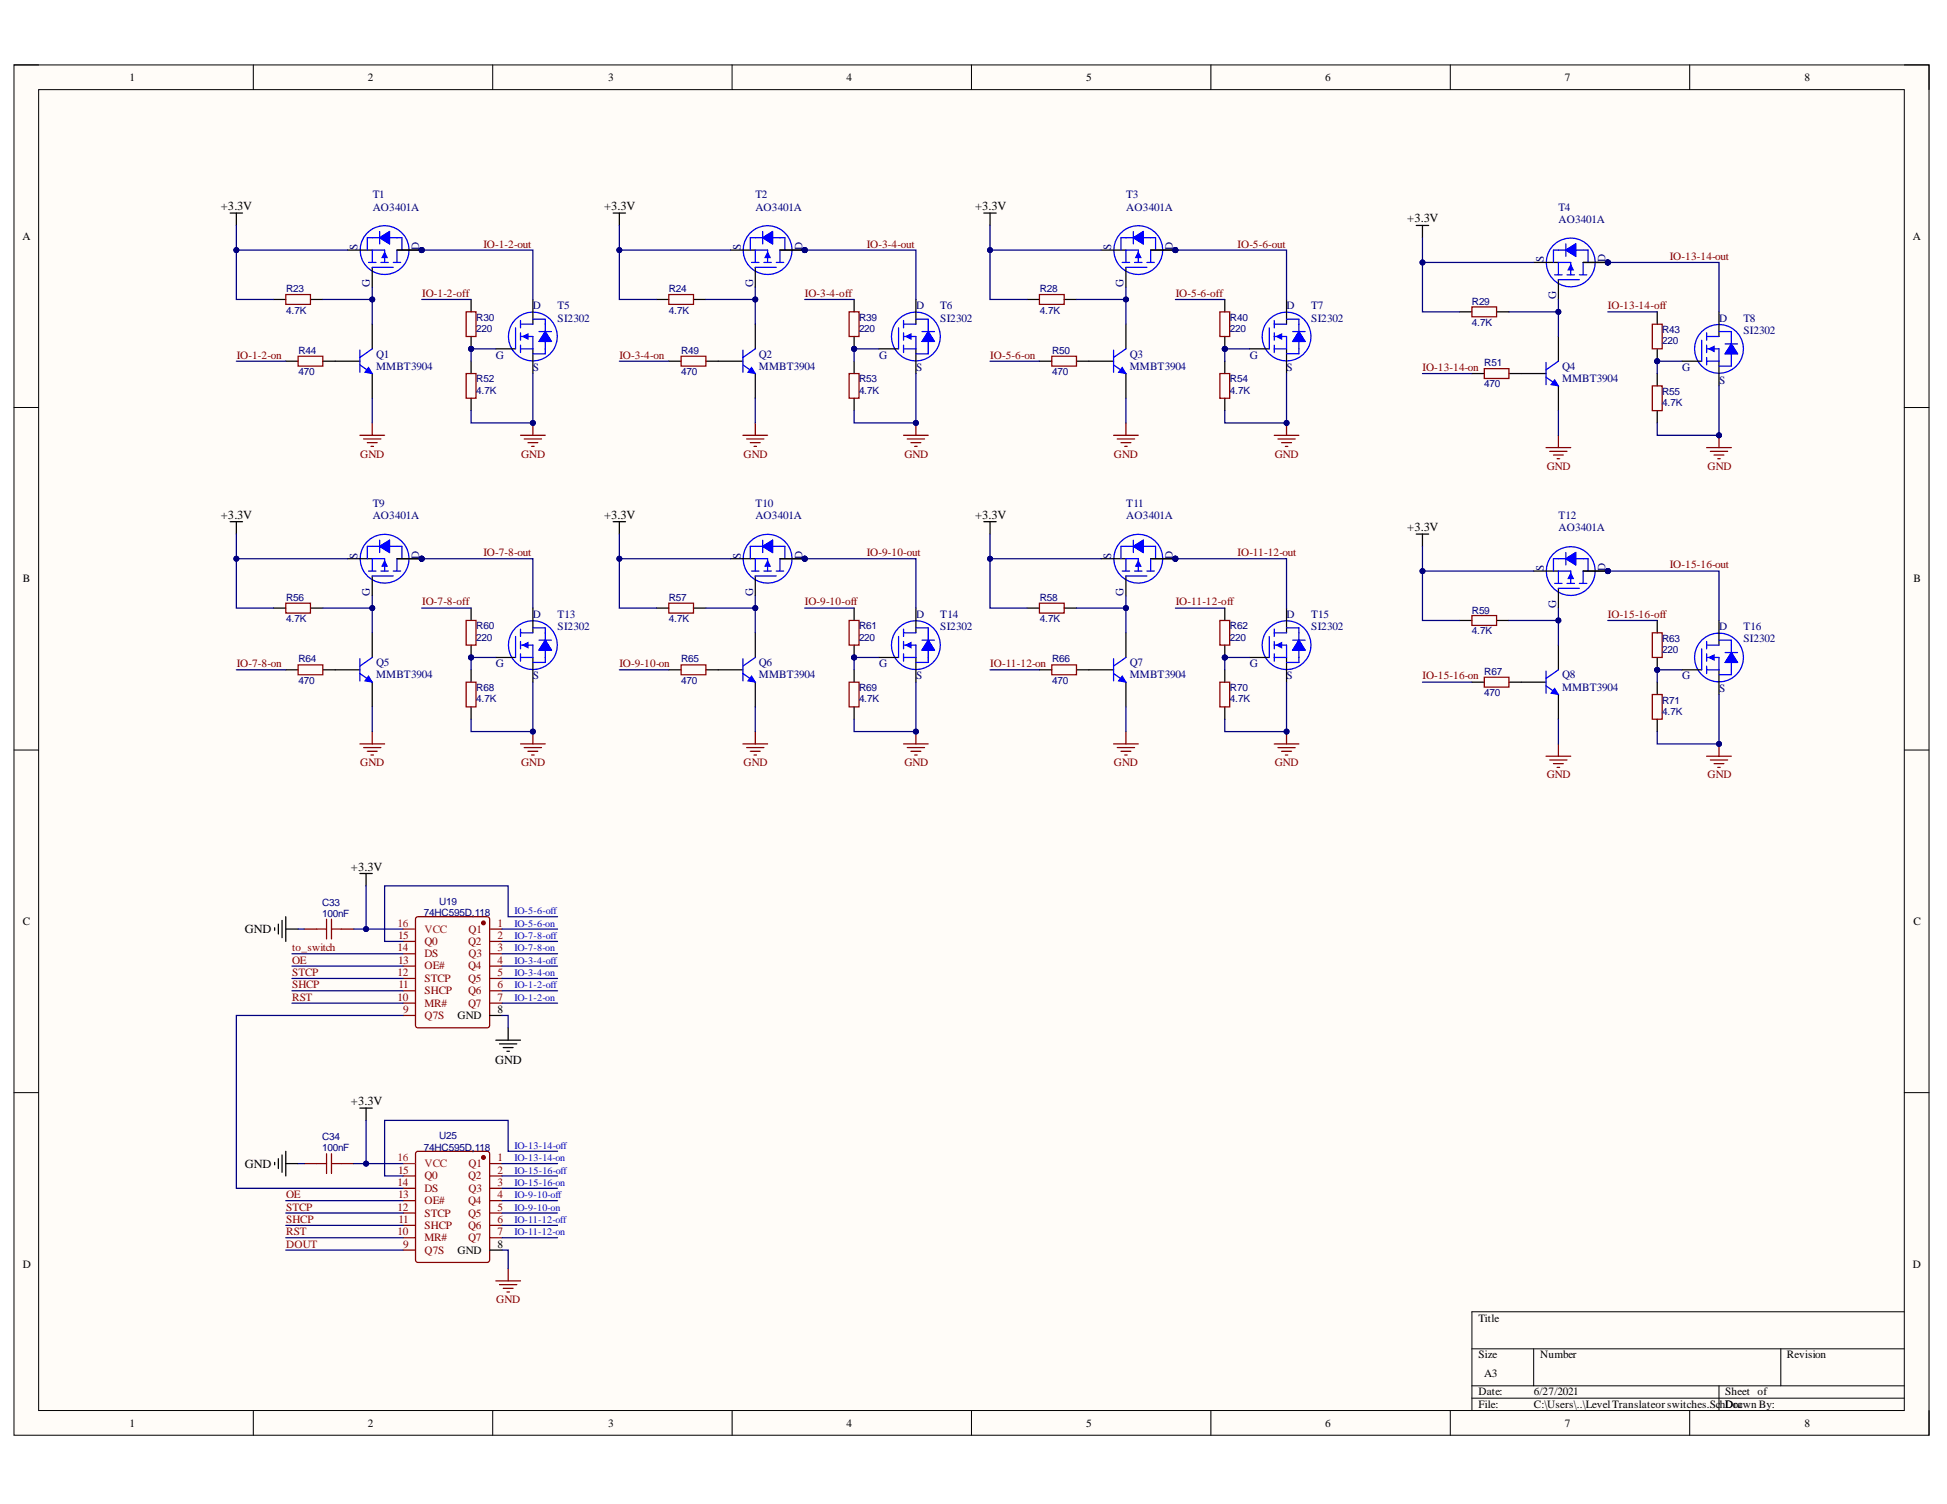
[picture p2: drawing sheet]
<svg xmlns="http://www.w3.org/2000/svg" width="279mm" height="216mm" viewBox="0 0 279 216" stroke-linecap="round" stroke-linejoin="round" font-family="sans-serif">
<defs><g id="words">
<g font-size="1.8">
<text x="31.7" y="30.1">+3.3V</text>
<text x="86.7" y="30.1">+3.3V</text>
<text x="139.9" y="30.1">+3.3V</text>
<text x="201.9" y="31.9">+3.3V</text>
<text x="31.7" y="74.5">+3.3V</text>
<text x="86.7" y="74.5">+3.3V</text>
<text x="139.9" y="74.5">+3.3V</text>
<text x="201.9" y="76.3">+3.3V</text>
<text x="50.4" y="125">+3.3V</text>
<text x="35.1" y="133.9">GND</text>
<text x="71.1" y="152.7">GND</text>
<text x="50.4" y="158.7">+3.3V</text>
<text x="35.1" y="167.6">GND</text>
</g>
<g font-size="1.6">
<text x="18.6" y="11.7">1</text>
<text x="52.8" y="11.7">2</text>
<text x="87.3" y="11.7">3</text>
<text x="121.5" y="11.7">4</text>
<text x="155.9" y="11.7">5</text>
<text x="190.2" y="11.7">6</text>
<text x="224.6" y="11.7">7</text>
<text x="259" y="11.7">8</text>
<text x="3.2" y="34.5">A</text>
<text x="274.5" y="34.5">A</text>
<text x="3.3" y="83.6">B</text>
<text x="274.6" y="83.6">B</text>
<text x="3.3" y="132.8">C</text>
<text x="274.6" y="132.8">C</text>
<text x="65.6" y="146.3">GND</text>
<text x="71.4" y="145.4">8</text>
<text x="65.6" y="180">GND</text>
<text x="71.4" y="179.1">8</text>
<text x="3.3" y="182">D</text>
<text x="274.5" y="182">D</text>
<text x="212.2" y="189.8">Title</text>
<text x="212.2" y="195">Size</text>
<text x="213" y="197.7">A3</text>
<text x="221" y="195">Number</text>
<text x="256.4" y="195">Revision</text>
<text x="212.2" y="200.3">Date:</text>
<text x="212.2" y="202.1">File:</text>
<text x="220.1" y="200.3">6/27/2021</text>
<text x="220.1" y="202.1">C:\Users\..\LevelTranslateor switches.Sc</text>
<text x="246.8" y="202.1">hDocwn By:</text>
<text x="247.6" y="200.3">Sheet of</text>
<text x="248.7" y="202.1">ra</text>
<text x="18.6" y="204.8">1</text>
<text x="52.8" y="204.8">2</text>
<text x="87.3" y="204.8">3</text>
<text x="121.5" y="204.8">4</text>
<text x="155.9" y="204.8">5</text>
<text x="190.2" y="204.8">6</text>
<text x="224.6" y="204.8">7</text>
<text x="259" y="204.8">8</text>
</g>
<g font-size="1.6" fill="#000080">
<text x="53.5" y="28.5">T1</text>
<text x="108.4" y="28.5">T2</text>
<text x="161.6" y="28.5">T3</text>
<text x="51.3" y="35.9" transform="rotate(-90 51.3 35.9)">S</text>
<text x="53.5" y="30.2">AO3401A</text>
<text x="60.2" y="35.9" transform="rotate(-90 60.2 35.9)">D</text>
<text x="106.3" y="35.9" transform="rotate(-90 106.3 35.9)">S</text>
<text x="108.4" y="30.2">AO3401A</text>
<text x="115.2" y="35.9" transform="rotate(-90 115.2 35.9)">D</text>
<text x="159.4" y="35.9" transform="rotate(-90 159.4 35.9)">S</text>
<text x="161.6" y="30.2">AO3401A</text>
<text x="168.3" y="35.9" transform="rotate(-90 168.3 35.9)">D</text>
<text x="223.6" y="30.2">T4</text>
<text x="223.6" y="32">AO3401A</text>
<text x="53.1" y="41.2" transform="rotate(-90 53.1 41.2)">G</text>
<text x="108.1" y="41.2" transform="rotate(-90 108.1 41.2)">G</text>
<text x="161.2" y="41.2" transform="rotate(-90 161.2 41.2)">G</text>
<text x="221.5" y="37.7" transform="rotate(-90 221.5 37.7)">S</text>
<text x="230.4" y="37.7" transform="rotate(-90 230.4 37.7)">D</text>
<text x="76.5" y="44.4">D</text>
<text x="80" y="44.4">T5</text>
<text x="80" y="46.2">SI2302</text>
<text x="131.5" y="44.4">D</text>
<text x="134.9" y="44.4">T6</text>
<text x="134.9" y="46.2">SI2302</text>
<text x="184.6" y="44.4">D</text>
<text x="188.2" y="44.4">T7</text>
<text x="188.2" y="46.2">SI2302</text>
<text x="223.3" y="43" transform="rotate(-90 223.3 43)">G</text>
<text x="246.7" y="46.2">D</text>
<text x="250.2" y="46.2">T8</text>
<text x="250.2" y="48">SI2302</text>
<text x="54" y="51.3">Q1</text>
<text x="54" y="53.1">MMBT3904</text>
<text x="71.1" y="51.5">G</text>
<text x="76.5" y="53.3">S</text>
<text x="108.9" y="51.3">Q2</text>
<text x="108.9" y="53.1">MMBT3904</text>
<text x="126.1" y="51.5">G</text>
<text x="131.5" y="53.3">S</text>
<text x="162.1" y="51.3">Q3</text>
<text x="162.1" y="53.1">MMBT3904</text>
<text x="179.4" y="51.5">G</text>
<text x="184.6" y="53.3">S</text>
<text x="224.2" y="53.1">Q4</text>
<text x="241.4" y="53.3">G</text>
<text x="224.2" y="54.9">MMBT3904</text>
<text x="246.7" y="55.1">S</text>
<text x="53.5" y="72.8">T9</text>
<text x="53.5" y="74.6">AO3401A</text>
<text x="108.4" y="72.8">T10</text>
<text x="108.4" y="74.6">AO3401A</text>
<text x="161.6" y="72.8">T11</text>
<text x="161.6" y="74.6">AO3401A</text>
<text x="223.6" y="74.6">T12</text>
<text x="223.6" y="76.3">AO3401A</text>
<text x="51.3" y="80.2" transform="rotate(-90 51.3 80.2)">S</text>
<text x="60.2" y="80.2" transform="rotate(-90 60.2 80.2)">D</text>
<text x="106.3" y="80.2" transform="rotate(-90 106.3 80.2)">S</text>
<text x="115.2" y="80.2" transform="rotate(-90 115.2 80.2)">D</text>
<text x="159.4" y="80.2" transform="rotate(-90 159.4 80.2)">S</text>
<text x="168.3" y="80.2" transform="rotate(-90 168.3 80.2)">D</text>
<text x="221.5" y="82" transform="rotate(-90 221.5 82)">S</text>
<text x="230.4" y="82" transform="rotate(-90 230.4 82)">D</text>
<text x="53.1" y="85.5" transform="rotate(-90 53.1 85.5)">G</text>
<text x="76.5" y="88.7">D</text>
<text x="80" y="88.7">T13</text>
<text x="108.1" y="85.5" transform="rotate(-90 108.1 85.5)">G</text>
<text x="131.5" y="88.7">D</text>
<text x="134.9" y="88.7">T14</text>
<text x="161.2" y="85.5" transform="rotate(-90 161.2 85.5)">G</text>
<text x="184.6" y="88.7">D</text>
<text x="188.2" y="88.7">T15</text>
<text x="223.3" y="87.3" transform="rotate(-90 223.3 87.3)">G</text>
<text x="54" y="95.6">Q5</text>
<text x="71.1" y="95.8">G</text>
<text x="80" y="90.4">SI2302</text>
<text x="108.9" y="95.6">Q6</text>
<text x="126.1" y="95.8">G</text>
<text x="134.9" y="90.4">SI2302</text>
<text x="162.1" y="95.6">Q7</text>
<text x="179.4" y="95.8">G</text>
<text x="188.2" y="90.4">SI2302</text>
<text x="246.7" y="90.4">D</text>
<text x="250.2" y="90.4">T16</text>
<text x="250.2" y="92.2">SI2302</text>
<text x="54" y="97.4">MMBT3904</text>
<text x="76.5" y="97.5">S</text>
<text x="108.9" y="97.4">MMBT3904</text>
<text x="131.5" y="97.5">S</text>
<text x="162.1" y="97.4">MMBT3904</text>
<text x="184.6" y="97.5">S</text>
<text x="224.2" y="97.4">Q8</text>
<text x="224.2" y="99.1">MMBT3904</text>
<text x="241.4" y="97.5">G</text>
<text x="246.7" y="99.3">S</text>
</g>
<g font-size="1.6" fill="#800000">
<text x="69.4" y="35.6">IO-1-2-out</text>
<text x="124.4" y="35.6">IO-3-4-out</text>
<text x="177.6" y="35.6">IO-5-6-out</text>
<text x="239.6" y="37.3">IO-13-14-out</text>
<text x="60.6" y="42.6">IO-1-2-off</text>
<text x="115.5" y="42.6">IO-3-4-off</text>
<text x="168.7" y="42.6">IO-5-6-off</text>
<text x="230.7" y="44.4">IO-13-14-off</text>
<text x="34" y="51.5">IO-1-2-on</text>
<text x="88.9" y="51.5">IO-3-4-on</text>
<text x="142.1" y="51.5">IO-5-6-on</text>
<text x="204.1" y="53.3">IO-13-14-on</text>
<text x="51.7" y="65.7">GND</text>
<text x="74.8" y="65.7">GND</text>
<text x="106.7" y="65.7">GND</text>
<text x="129.8" y="65.7">GND</text>
<text x="159.9" y="65.7">GND</text>
<text x="182.9" y="65.7">GND</text>
<text x="222" y="67.5">GND</text>
<text x="245" y="67.5">GND</text>
<text x="69.4" y="79.8">IO-7-8-out</text>
<text x="124.4" y="79.8">IO-9-10-out</text>
<text x="177.6" y="79.8">IO-11-12-out</text>
<text x="239.6" y="81.6">IO-15-16-out</text>
<text x="60.6" y="86.9">IO-7-8-off</text>
<text x="115.5" y="86.9">IO-9-10-off</text>
<text x="168.7" y="86.9">IO-11-12-off</text>
<text x="230.7" y="88.7">IO-15-16-off</text>
<text x="34" y="95.8">IO-7-8-on</text>
<text x="88.9" y="95.8">IO-9-10-on</text>
<text x="142.1" y="95.8">IO-11-12-on</text>
<text x="204.1" y="97.5">IO-15-16-on</text>
<text x="51.7" y="109.9">GND</text>
<text x="74.8" y="109.9">GND</text>
<text x="106.7" y="109.9">GND</text>
<text x="129.8" y="109.9">GND</text>
<text x="159.9" y="109.9">GND</text>
<text x="182.9" y="109.9">GND</text>
<text x="222" y="111.7">GND</text>
<text x="245" y="111.7">GND</text>
<text x="71.2" y="187">GND</text>
</g>
<g font-size="1.6" fill="#980000">
<text x="41.9" y="136.6">to_switch</text>
<text x="41.9" y="138.3">OE</text>
<text x="41.9" y="140.1">STCP</text>
<text x="41.9" y="141.9">SHCP</text>
<text x="41.9" y="143.6">RST</text>
<text x="41.1" y="172">OE</text>
<text x="41.1" y="173.8">STCP</text>
<text x="41.1" y="175.6">SHCP</text>
<text x="41.1" y="177.3">RST</text>
<text x="41.1" y="179.1">DOUT</text>
</g>
<g font-size="1.6" fill="#800">
<text x="57" y="136.6">14</text>
<text x="57.1" y="134.8">15</text>
<text x="60.9" y="137.4">DS</text>
<text x="60.9" y="135.6">Q0</text>
<text x="67.2" y="135.6">Q2</text>
<text x="67.3" y="133.9">Q1</text>
<text x="67.3" y="137.4">Q3</text>
<text x="71.4" y="133">1</text>
<text x="71.4" y="134.8">2</text>
<text x="71.4" y="136.6">3</text>
<text x="57" y="143.6">10</text>
<text x="57" y="140.1">12</text>
<text x="57.1" y="138.3">13</text>
<text x="57.2" y="141.9">11</text>
<text x="60.9" y="142.7">SHCP</text>
<text x="60.9" y="140.9">STCP</text>
<text x="60.9" y="139.2">OE#</text>
<text x="67.2" y="139.2">Q4</text>
<text x="67.2" y="140.9">Q5</text>
<text x="67.2" y="142.7">Q6</text>
<text x="71.4" y="138.3">4</text>
<text x="71.4" y="140.1">5</text>
<text x="71.4" y="141.9">6</text>
<text x="71.4" y="143.6">7</text>
<text x="57.9" y="145.4">9</text>
<text x="60.9" y="146.3">Q7S</text>
<text x="60.9" y="144.5">MR#</text>
<text x="67.2" y="144.5">Q7</text>
<text x="67.3" y="167.5">Q1</text>
<text x="71.4" y="166.7">1</text>
<text x="57" y="173.8">12</text>
<text x="57" y="170.2">14</text>
<text x="57.1" y="172">13</text>
<text x="57.1" y="168.5">15</text>
<text x="60.9" y="172.9">OE#</text>
<text x="60.9" y="171.1">DS</text>
<text x="60.9" y="169.3">Q0</text>
<text x="67.2" y="169.3">Q2</text>
<text x="67.2" y="172.9">Q4</text>
<text x="67.3" y="171.1">Q3</text>
<text x="71.4" y="168.5">2</text>
<text x="71.4" y="170.2">3</text>
<text x="71.4" y="172">4</text>
<text x="71.4" y="173.8">5</text>
<text x="57" y="177.3">10</text>
<text x="57.2" y="175.6">11</text>
<text x="57.9" y="179.1">9</text>
<text x="60.9" y="180">Q7S</text>
<text x="60.9" y="178.2">MR#</text>
<text x="60.9" y="176.4">SHCP</text>
<text x="60.9" y="174.6">STCP</text>
<text x="67.2" y="174.6">Q5</text>
<text x="67.2" y="176.4">Q6</text>
<text x="67.2" y="178.2">Q7</text>
<text x="71.4" y="175.6">6</text>
<text x="71.4" y="177.3">7</text>
</g>
<g font-size="1.6" fill="#f00">
<text x="57" y="133">16</text>
<text x="60.9" y="133.9">VCC</text>
<text x="57" y="166.7">16</text>
<text x="60.9" y="167.5">VCC</text>
</g>
<g font-size="1.4" fill="#000080">
<text x="41.1" y="42">R23</text>
<text x="96" y="42">R24</text>
<text x="149.2" y="42">R28</text>
<text x="41.1" y="45">4.7K</text>
<text x="68.4" y="46">R30</text>
<text x="68.4" y="47.6">220</text>
<text x="96" y="45">4.7K</text>
<text x="123.3" y="46">R39</text>
<text x="123.3" y="47.6">220</text>
<text x="149.2" y="45">4.7K</text>
<text x="176.5" y="46">R40</text>
<text x="176.5" y="47.6">220</text>
<text x="211.2" y="43.7">R29</text>
<text x="211.2" y="46.8">4.7K</text>
<text x="238.5" y="47.8">R43</text>
<text x="42.8" y="50.8">R44</text>
<text x="42.8" y="53.9">470</text>
<text x="97.8" y="50.8">R49</text>
<text x="97.8" y="53.9">470</text>
<text x="151" y="50.8">R50</text>
<text x="151" y="53.9">470</text>
<text x="213" y="52.6">R51</text>
<text x="238.5" y="49.4">220</text>
<text x="68.4" y="54.9">R52</text>
<text x="68.4" y="56.5">4.7K</text>
<text x="123.3" y="54.9">R53</text>
<text x="123.3" y="56.5">4.7K</text>
<text x="176.5" y="54.9">R54</text>
<text x="176.5" y="56.5">4.7K</text>
<text x="213" y="55.6">470</text>
<text x="238.5" y="56.7">R55</text>
<text x="238.5" y="58.3">4.7K</text>
<text x="41.1" y="86.3">R56</text>
<text x="41.1" y="89.3">4.7K</text>
<text x="96" y="86.3">R57</text>
<text x="96" y="89.3">4.7K</text>
<text x="149.2" y="86.3">R58</text>
<text x="149.2" y="89.3">4.7K</text>
<text x="211.2" y="88.1">R59</text>
<text x="42.8" y="95.1">R64</text>
<text x="68.4" y="90.4">R60</text>
<text x="68.4" y="92">220</text>
<text x="97.8" y="95.1">R65</text>
<text x="123.3" y="90.4">R61</text>
<text x="123.3" y="92">220</text>
<text x="151" y="95.1">R66</text>
<text x="176.5" y="90.4">R62</text>
<text x="176.5" y="92">220</text>
<text x="211.2" y="91">4.7K</text>
<text x="238.5" y="92.1">R63</text>
<text x="238.5" y="93.7">220</text>
<text x="42.8" y="98.1">470</text>
<text x="68.4" y="99.2">R68</text>
<text x="68.4" y="100.8">4.7K</text>
<text x="97.8" y="98.1">470</text>
<text x="123.3" y="99.2">R69</text>
<text x="123.3" y="100.8">4.7K</text>
<text x="151" y="98.1">470</text>
<text x="176.5" y="99.2">R70</text>
<text x="176.5" y="100.8">4.7K</text>
<text x="213" y="96.9">R67</text>
<text x="213" y="99.9">470</text>
<text x="238.5" y="101">R71</text>
<text x="238.5" y="102.6">4.7K</text>
<text x="46.2" y="130">C33</text>
<text x="46.2" y="131.7">100nF</text>
<text x="60.8" y="131.5">74HC595D,118</text>
<text x="63" y="129.9">U19</text>
<text x="46.2" y="163.7">C34</text>
<text x="46.2" y="165.3">100nF</text>
<text x="60.8" y="165.2">74HC595D,118</text>
<text x="63" y="163.5">U25</text>
</g>
<g font-size="1.4" fill="#00f">
<text x="73.8" y="131.2">IO-5-6-off</text>
<text x="73.8" y="133">IO-5-6-on</text>
<text x="73.8" y="136.6">IO-7-8-on</text>
<text x="73.8" y="134.8">IO-7-8-off</text>
<text x="73.8" y="143.6">IO-1-2-on</text>
<text x="73.8" y="141.9">IO-1-2-off</text>
<text x="73.8" y="140.1">IO-3-4-on</text>
<text x="73.8" y="138.3">IO-3-4-off</text>
<text x="73.8" y="166.7">IO-13-14-on</text>
<text x="73.8" y="164.9">IO-13-14-off</text>
<text x="73.8" y="173.8">IO-9-10-on</text>
<text x="73.8" y="172">IO-9-10-off</text>
<text x="73.8" y="170.2">IO-15-16-on</text>
<text x="73.8" y="168.5">IO-15-16-off</text>
<text x="73.8" y="177.3">IO-11-12-on</text>
<text x="73.8" y="175.6">IO-11-12-off</text>
</g>
</g></defs>
<path d="M2 9.3h274.8v196.7h-274.8z" fill-rule="evenodd" fill="#fffcf8"/>
<path d="M2 9.3h274.8v196.7h-274.8z" fill="none" stroke="#000" stroke-width=".14"/>
<path d="M5.5 12.9h267.8v189.6h-267.8z" fill-rule="evenodd" fill="#fffcf8"/>
<g fill="none" stroke="#000" stroke-width=".14">
<path d="M2 9.3h3.5M5.5 12.9h267.8v189.6h-267.8zM36.4 9.3v3.6M70.7 9.3v3.6M105.1 9.3v3.6M139.4 9.3v3.6M173.8 9.3v3.6M208.1 9.3v3.6M242.5 9.3v3.6M273.3 9.3h3.5v3.6M2 58.5h3.5M273.3 58.5h3.5"/>
<path d="M2 107.7h3.5M273.3 107.7h3.5M2 156.8h3.5M273.3 156.8h3.5M211.2 193.6h62.1M211.2 198.9h62.1M220.1 193.6v5.3M246.7 198.9v3.6M255.6 193.6v5.3M273.3 188.3h-62.1v14.2M36.4 202.5v3.5M70.7 202.5v3.5"/>
<path d="M105.1 202.5v3.5M139.4 202.5v3.5M173.8 202.5v3.5M208.1 202.5v3.5M211.2 200.7h62.1M242.5 202.5v3.5M276.8 202.5v3.5"/>
</g>
<circle cx="60.5" cy="35.9" r=".35" fill="#000080"/>
<circle cx="60.5" cy="35.9" r=".35" fill="none" stroke="#000080" stroke-width=".14"/>
<circle cx="60.5" cy="35.9" r=".35" fill="#000080"/>
<circle cx="60.5" cy="35.9" r=".35" fill="none" stroke="#000080" stroke-width=".14"/>
<path d="M53.5 32.8a3.5 3.5 0 0 1 5.2 3 3.5 3.5 0 0 1-4.9 3.3 3.5 3.5 0 0 1-.9-5.8l.6-.4" fill="none" stroke="#00f" stroke-width=".18"/>
<path d="M49.9 35.9h3.5M53.4 38.4v2.8M57 35.9h3.5" fill="none" stroke="#000" stroke-width=".18"/>
<circle cx="60.5" cy="35.9" r=".35" fill="#000080"/>
<circle cx="60.5" cy="35.9" r=".35" fill="none" stroke="#000080" stroke-width=".14"/>
<path d="M52.7 35.9v-1.8h5v1.8M52.9 37.7h1.1M53.4 38.4h3M53.4 37.7v-1.8h1.8v1.8M54.7 37.7h1M56.4 37.7h1.1M57 35.9v1.8" fill="none" stroke="#00f" stroke-width=".18"/>
<path d="M55.2 36.3l.3 .7h-.7z" fill="#00f"/>
<path d="M54.5 33.2v1.8M54.5 34.1l1.4-.9v1.8zM55.2 36.3l.3 .7h-.7z" fill="none" stroke="#00f" stroke-width=".18"/>
<path d="M54.5 34.1l1.4-.9v1.8z" fill="#00f"/>
<path d="M54.5 34.1l1.4-.9v1.8z" fill="none" stroke="#00f" stroke-width=".14"/>
<path d="M57 35.9h3.5" fill="none" stroke="#000" stroke-width=".18"/>
<circle cx="60.5" cy="35.9" r=".35" fill="#000080"/>
<circle cx="60.5" cy="35.9" r=".35" fill="none" stroke="#000080" stroke-width=".14"/>
<path d="M74 47.1v3M74.7 48.3h1.8v1.8h-1.8M74.7 46.5h1.8M79.6 50a3.5 3.5 0 0 0-3-5.2 3.5 3.5 0 0 0-3.4 4.9 3.5 3.5 0 0 0 5.9 .9l.4-.6" fill="none" stroke="#00f" stroke-width=".18"/>
<path d="M71.2 50.1h2.8M76.5 43v3.5M76.5 50.1v3.5" fill="none" stroke="#000" stroke-width=".18"/>
<path d="M75 48.3l.8-.4v.8z" fill="#00f"/>
<path d="M75 48.3l.8-.4v.8zM77.4 47.6h1.7M78.2 46.5v3.6M78.2 47.6l.9 1.4h-1.7z" fill="none" stroke="#00f" stroke-width=".18"/>
<path d="M78.2 47.6l.9 1.4h-1.7z" fill="#00f"/>
<path d="M78.2 47.6l.9 1.4h-1.7z" fill="none" stroke="#00f" stroke-width=".14"/>
<path d="M74.7 46v1.1M74.7 47.8v1M74.7 49.5v1.1M76.5 45.8h1.7v.7M78.2 50.1v.7h-1.7" fill="none" stroke="#00f" stroke-width=".18"/>
<path d="M74.7 62.5h3.5M75.2 63h2.5M75.8 63.5h1.4M76.3 64.1h.3M76.5 60.7v1.8" fill="none" stroke="#800000" stroke-width=".18"/>
<circle cx="76.5" cy="60.7" r=".35" fill="#000080"/>
<circle cx="76.5" cy="60.7" r=".35" fill="none" stroke="#000080" stroke-width=".14"/>
<path d="M48.1 51.9h3.5M53.4 46.5v3.6M53.4 53.6v3.6" fill="none" stroke="#000" stroke-width=".18"/>
<path d="M51.6 50.3v3.1M53.4 50.1l-1.8 1.2" fill="none" stroke="#00f" stroke-width=".18"/>
<path d="M52.9 52.7l.5 .9-1-.2z" fill="#00f"/>
<path d="M52.9 52.7l.5 .9-1-.2z" fill="none" stroke="#00f" stroke-width=".14"/>
<path d="M51.6 52.4l1.8 1.2" fill="none" stroke="#00f" stroke-width=".18"/>
<path d="M51.6 62.5h3.6M52.2 63h2.5M52.7 63.5h1.4M53.2 64.1h.4M53.4 60.7v1.8" fill="none" stroke="#800000" stroke-width=".18"/>
<path d="M39.2 43h1.8M44.6 43h1.7M67.6 51.9v1.7M67.6 57.2v1.7" fill="none" stroke="#000" stroke-width=".18"/>
<path d="M41 42.3h3.6v1.4h-3.6zM66.9 53.6h1.4v3.6h-1.4z" fill="none" stroke="#800" stroke-width=".18"/>
<circle cx="67.6" cy="50.1" r=".35" fill="#000080"/>
<circle cx="67.6" cy="50.1" r=".35" fill="none" stroke="#000080" stroke-width=".14"/>
<path d="M67.6 48.3v1.8" fill="none" stroke="#000" stroke-width=".18"/>
<circle cx="67.6" cy="50.1" r=".35" fill="#000080"/>
<circle cx="67.6" cy="50.1" r=".35" fill="none" stroke="#000080" stroke-width=".14"/>
<path d="M33 30.6h1.8M33.9 30.6v1.8M41 51.9h1.8M46.3 51.9h1.8M67.6 43v1.8" fill="none" stroke="#000" stroke-width=".18"/>
<path d="M42.8 51.1h3.5v1.5h-3.5zM66.9 44.8h1.4v3.5h-1.4z" fill="none" stroke="#800" stroke-width=".18"/>
<circle cx="115.5" cy="35.9" r=".35" fill="#000080"/>
<circle cx="115.5" cy="35.9" r=".35" fill="none" stroke="#000080" stroke-width=".14"/>
<circle cx="115.5" cy="35.9" r=".35" fill="#000080"/>
<circle cx="115.5" cy="35.9" r=".35" fill="none" stroke="#000080" stroke-width=".14"/>
<path d="M108.5 32.8a3.5 3.5 0 0 1 5.1 3 3.5 3.5 0 0 1-4.8 3.3 3.5 3.5 0 0 1-1-5.8l.6-.4" fill="none" stroke="#00f" stroke-width=".18"/>
<path d="M104.8 35.9h3.6M108.4 38.4v2.8M111.9 35.9h3.6" fill="none" stroke="#000" stroke-width=".18"/>
<circle cx="115.5" cy="35.9" r=".35" fill="#000080"/>
<circle cx="115.5" cy="35.9" r=".35" fill="none" stroke="#000080" stroke-width=".14"/>
<path d="M107.7 35.9v-1.8h4.9v1.8M107.9 37.7h1M108.4 38.4h3M108.4 37.7v-1.8h1.8v1.8M109.6 37.7h1.1M111.4 37.7h1.1M111.9 35.9v1.8" fill="none" stroke="#00f" stroke-width=".18"/>
<path d="M110.2 36.3l.3 .7h-.7z" fill="#00f"/>
<path d="M109.4 33.2v1.8M109.4 34.1l1.5-.9v1.8zM110.2 36.3l.3 .7h-.7z" fill="none" stroke="#00f" stroke-width=".18"/>
<path d="M109.4 34.1l1.5-.9v1.8z" fill="#00f"/>
<path d="M109.4 34.1l1.5-.9v1.8z" fill="none" stroke="#00f" stroke-width=".14"/>
<path d="M111.9 35.9h3.6" fill="none" stroke="#000" stroke-width=".18"/>
<circle cx="115.5" cy="35.9" r=".35" fill="#000080"/>
<circle cx="115.5" cy="35.9" r=".35" fill="none" stroke="#000080" stroke-width=".14"/>
<path d="M128.9 47.1v3M129.7 48.3h1.7v1.8h-1.7M129.7 46.5h1.7M134.5 50a3.5 3.5 0 0 0-2.9-5.2 3.5 3.5 0 0 0-3.4 4.9 3.5 3.5 0 0 0 5.9 .9l.4-.6" fill="none" stroke="#00f" stroke-width=".18"/>
<path d="M126.1 50.1h2.8M131.4 43v3.5M131.4 50.1v3.5" fill="none" stroke="#000" stroke-width=".18"/>
<path d="M130 48.3l.7-.4v.8z" fill="#00f"/>
<path d="M130 48.3l.7-.4v.8zM132.3 47.6h1.8M133.2 46.5v3.6M133.2 47.6l.9 1.4h-1.8z" fill="none" stroke="#00f" stroke-width=".18"/>
<path d="M133.2 47.6l.9 1.4h-1.8z" fill="#00f"/>
<path d="M133.2 47.6l.9 1.4h-1.8z" fill="none" stroke="#00f" stroke-width=".14"/>
<path d="M129.7 46v1.1M129.7 47.8v1M129.7 49.5v1.1M131.4 45.8h1.8v.7M133.2 50.1v.7h-1.8" fill="none" stroke="#00f" stroke-width=".18"/>
<path d="M129.7 62.5h3.5M130.2 63h2.5M130.7 63.5h1.4M131.3 64.1h.3M131.4 60.7v1.8" fill="none" stroke="#800000" stroke-width=".18"/>
<circle cx="131.4" cy="60.7" r=".36" fill="#000080"/>
<circle cx="131.4" cy="60.7" r=".36" fill="none" stroke="#000080" stroke-width=".14"/>
<path d="M103.1 51.9h3.5M108.4 46.5v3.6M108.4 53.6v3.6" fill="none" stroke="#000" stroke-width=".18"/>
<path d="M106.6 50.3v3.1M108.4 50.1l-1.8 1.2" fill="none" stroke="#00f" stroke-width=".18"/>
<path d="M107.9 52.7l.5 .9-1.1-.2z" fill="#00f"/>
<path d="M107.9 52.7l.5 .9-1.1-.2z" fill="none" stroke="#00f" stroke-width=".14"/>
<path d="M106.6 52.4l1.8 1.2" fill="none" stroke="#00f" stroke-width=".18"/>
<path d="M106.6 62.5h3.6M107.1 63h2.5M107.7 63.5h1.4M108.2 64.1h.4M108.4 60.7v1.8" fill="none" stroke="#800000" stroke-width=".18"/>
<path d="M94.2 43h1.8M99.5 43h1.8M122.6 51.9v1.7M122.6 57.2v1.7" fill="none" stroke="#000" stroke-width=".18"/>
<path d="M96 42.3h3.5v1.4h-3.5zM121.9 53.6h1.4v3.6h-1.4z" fill="none" stroke="#800" stroke-width=".18"/>
<circle cx="122.6" cy="50.1" r=".35" fill="#000080"/>
<circle cx="122.6" cy="50.1" r=".35" fill="none" stroke="#000080" stroke-width=".14"/>
<path d="M122.6 48.3v1.8" fill="none" stroke="#000" stroke-width=".18"/>
<circle cx="122.6" cy="50.1" r=".35" fill="#000080"/>
<circle cx="122.6" cy="50.1" r=".35" fill="none" stroke="#000080" stroke-width=".14"/>
<path d="M88 30.6h1.8M88.9 30.6v1.8M96 51.9h1.7M101.3 51.9h1.8M122.6 43v1.8" fill="none" stroke="#000" stroke-width=".18"/>
<path d="M97.7 51.1h3.6v1.5h-3.6zM121.9 44.8h1.4v3.5h-1.4z" fill="none" stroke="#800" stroke-width=".18"/>
<circle cx="168.7" cy="35.9" r=".36" fill="#000080"/>
<circle cx="168.7" cy="35.9" r=".36" fill="none" stroke="#000080" stroke-width=".14"/>
<circle cx="168.7" cy="35.9" r=".36" fill="#000080"/>
<circle cx="168.7" cy="35.9" r=".36" fill="none" stroke="#000080" stroke-width=".14"/>
<path d="M161.7 32.8a3.5 3.5 0 0 1 5.1 3 3.5 3.5 0 0 1-4.8 3.3 3.5 3.5 0 0 1-1-5.8l.6-.4" fill="none" stroke="#00f" stroke-width=".18"/>
<path d="M158 35.9h3.6M161.6 38.4v2.8M165.1 35.9h3.6" fill="none" stroke="#000" stroke-width=".18"/>
<circle cx="168.7" cy="35.9" r=".36" fill="#000080"/>
<circle cx="168.7" cy="35.9" r=".36" fill="none" stroke="#000080" stroke-width=".14"/>
<path d="M160.9 35.9v-1.8h4.9v1.8M161 37.7h1.1M161.6 38.4h3M161.6 37.7v-1.8h1.7v1.8M162.8 37.7h1.1M164.6 37.7h1.1M165.1 35.9v1.8" fill="none" stroke="#00f" stroke-width=".18"/>
<path d="M163.3 36.3l.4 .7h-.7z" fill="#00f"/>
<path d="M162.6 33.2v1.8M162.6 34.1l1.5-.9v1.8zM163.3 36.3l.4 .7h-.7z" fill="none" stroke="#00f" stroke-width=".18"/>
<path d="M162.6 34.1l1.5-.9v1.8z" fill="#00f"/>
<path d="M162.6 34.1l1.5-.9v1.8z" fill="none" stroke="#00f" stroke-width=".14"/>
<path d="M165.1 35.9h3.6" fill="none" stroke="#000" stroke-width=".18"/>
<circle cx="168.7" cy="35.9" r=".36" fill="#000080"/>
<circle cx="168.7" cy="35.9" r=".36" fill="none" stroke="#000080" stroke-width=".14"/>
<path d="M182.1 47.1v3M182.9 48.3h1.7v1.8h-1.7M182.9 46.5h1.7M187.7 50a3.5 3.5 0 0 0-2.9-5.2 3.5 3.5 0 0 0-3.4 4.9 3.5 3.5 0 0 0 5.9 .9l.4-.6" fill="none" stroke="#00f" stroke-width=".18"/>
<path d="M179.3 50.1h2.8M184.6 43v3.5M184.6 50.1v3.5" fill="none" stroke="#000" stroke-width=".18"/>
<path d="M183.2 48.3l.7-.3v.7z" fill="#00f"/>
<path d="M183.2 48.3l.7-.3v.7zM185.5 47.6h1.8M186.4 46.5v3.6M186.4 47.6l.9 1.4h-1.8z" fill="none" stroke="#00f" stroke-width=".18"/>
<path d="M186.4 47.6l.9 1.4h-1.8z" fill="#00f"/>
<path d="M186.4 47.6l.9 1.4h-1.8z" fill="none" stroke="#00f" stroke-width=".14"/>
<path d="M182.9 46v1.1M182.9 47.8v1M182.9 49.5v1.1M184.6 45.8h1.8v.7M186.4 50.1v.7h-1.8" fill="none" stroke="#00f" stroke-width=".18"/>
<path d="M182.9 62.5h3.5M183.4 63h2.5M183.9 63.5h1.4M184.5 64.1h.3M184.6 60.7v1.8" fill="none" stroke="#800000" stroke-width=".18"/>
<circle cx="184.6" cy="60.7" r=".35" fill="#000080"/>
<circle cx="184.6" cy="60.7" r=".35" fill="none" stroke="#000080" stroke-width=".14"/>
<path d="M156.3 51.9h3.5M161.6 46.5v3.6M161.6 53.6v3.6" fill="none" stroke="#000" stroke-width=".18"/>
<path d="M159.8 50.3v3.1M161.6 50.1l-1.8 1.2" fill="none" stroke="#00f" stroke-width=".18"/>
<path d="M161 52.7l.6 .9-1.1-.2z" fill="#00f"/>
<path d="M161 52.7l.6 .9-1.1-.2z" fill="none" stroke="#00f" stroke-width=".14"/>
<path d="M159.8 52.4l1.8 1.2" fill="none" stroke="#00f" stroke-width=".18"/>
<path d="M159.8 62.5h3.5M160.3 63h2.5M160.9 63.5h1.4M161.4 64.1h.4M161.6 60.7v1.8" fill="none" stroke="#800000" stroke-width=".18"/>
<path d="M147.4 43h1.8M152.7 43h1.8M175.8 51.9v1.7M175.8 57.2v1.7" fill="none" stroke="#000" stroke-width=".18"/>
<path d="M149.2 42.3h3.5v1.4h-3.5zM175.1 53.6h1.4v3.6h-1.4z" fill="none" stroke="#800" stroke-width=".18"/>
<circle cx="175.8" cy="50.1" r=".36" fill="#000080"/>
<circle cx="175.8" cy="50.1" r=".36" fill="none" stroke="#000080" stroke-width=".14"/>
<path d="M175.8 48.3v1.8" fill="none" stroke="#000" stroke-width=".18"/>
<circle cx="175.8" cy="50.1" r=".36" fill="#000080"/>
<circle cx="175.8" cy="50.1" r=".36" fill="none" stroke="#000080" stroke-width=".14"/>
<path d="M141.2 30.6h1.8M142.1 30.6v1.8M149.2 51.9h1.7M154.5 51.9h1.8M175.8 43v1.8" fill="none" stroke="#000" stroke-width=".18"/>
<path d="M150.9 51.1h3.6v1.5h-3.6zM175.1 44.8h1.4v3.5h-1.4z" fill="none" stroke="#800" stroke-width=".18"/>
<circle cx="60.5" cy="80.2" r=".35" fill="#000080"/>
<circle cx="60.5" cy="80.2" r=".35" fill="none" stroke="#000080" stroke-width=".14"/>
<circle cx="60.5" cy="80.2" r=".35" fill="#000080"/>
<circle cx="60.5" cy="80.2" r=".35" fill="none" stroke="#000080" stroke-width=".14"/>
<path d="M53.5 77.1a3.5 3.5 0 0 1 5.2 3 3.5 3.5 0 0 1-4.9 3.3 3.5 3.5 0 0 1-.9-5.8l.6-.4" fill="none" stroke="#00f" stroke-width=".18"/>
<path d="M49.9 80.2h3.5M53.4 82.7v2.8M57 80.2h3.5" fill="none" stroke="#000" stroke-width=".18"/>
<circle cx="60.5" cy="80.2" r=".35" fill="#000080"/>
<circle cx="60.5" cy="80.2" r=".35" fill="none" stroke="#000080" stroke-width=".14"/>
<path d="M52.7 80.2v-1.8h5v1.8M52.9 82h1.1M53.4 82.7h3M53.4 82v-1.8h1.8v1.8M54.7 82h1M56.4 82h1.1M57 80.2v1.8" fill="none" stroke="#00f" stroke-width=".18"/>
<path d="M55.2 80.6l.3 .7h-.7z" fill="#00f"/>
<path d="M54.5 77.5v1.8M54.5 78.4l1.4-.9v1.8zM55.2 80.6l.3 .7h-.7z" fill="none" stroke="#00f" stroke-width=".18"/>
<path d="M54.5 78.4l1.4-.9v1.8z" fill="#00f"/>
<path d="M54.5 78.4l1.4-.9v1.8z" fill="none" stroke="#00f" stroke-width=".14"/>
<path d="M57 80.2h3.5" fill="none" stroke="#000" stroke-width=".18"/>
<circle cx="60.5" cy="80.2" r=".35" fill="#000080"/>
<circle cx="60.5" cy="80.2" r=".35" fill="none" stroke="#000080" stroke-width=".14"/>
<path d="M74 91.4v3M74.7 92.6h1.8v1.8h-1.8M74.7 90.8h1.8M79.6 94.3a3.5 3.5 0 0 0-3-5.2 3.5 3.5 0 0 0-3.4 4.9 3.5 3.5 0 0 0 5.9 .9l.4-.6" fill="none" stroke="#00f" stroke-width=".18"/>
<path d="M71.2 94.4h2.8M76.5 87.3v3.5M76.5 94.4v3.5" fill="none" stroke="#000" stroke-width=".18"/>
<path d="M75 92.6l.8-.3v.7z" fill="#00f"/>
<path d="M75 92.6l.8-.3v.7zM77.4 91.9h1.7M78.2 90.8v3.6M78.2 91.9l.9 1.4h-1.7z" fill="none" stroke="#00f" stroke-width=".18"/>
<path d="M78.2 91.9l.9 1.4h-1.7z" fill="#00f"/>
<path d="M78.2 91.9l.9 1.4h-1.7z" fill="none" stroke="#00f" stroke-width=".14"/>
<path d="M74.7 90.3v1.1M74.7 92.1v1M74.7 93.9v1M76.5 90.1h1.7v.7M78.2 94.4v.7h-1.7" fill="none" stroke="#00f" stroke-width=".18"/>
<path d="M74.7 106.8h3.5M75.2 107.3h2.5M75.8 107.8h1.4M76.3 108.4h.3M76.5 105v1.8" fill="none" stroke="#800000" stroke-width=".18"/>
<circle cx="76.5" cy="105" r=".35" fill="#000080"/>
<circle cx="76.5" cy="105" r=".35" fill="none" stroke="#000080" stroke-width=".14"/>
<path d="M48.1 96.2h3.5M53.4 90.8v3.6M53.4 97.9v3.6" fill="none" stroke="#000" stroke-width=".18"/>
<path d="M51.6 94.6v3.1M53.4 94.4l-1.8 1.2" fill="none" stroke="#00f" stroke-width=".18"/>
<path d="M52.9 97l.5 .9-1-.2z" fill="#00f"/>
<path d="M52.9 97l.5 .9-1-.2z" fill="none" stroke="#00f" stroke-width=".14"/>
<path d="M51.6 96.7l1.8 1.2" fill="none" stroke="#00f" stroke-width=".18"/>
<path d="M51.6 106.8h3.6M52.2 107.3h2.5M52.7 107.8h1.4M53.2 108.4h.4M53.4 105v1.8" fill="none" stroke="#800000" stroke-width=".18"/>
<path d="M39.2 87.3h1.8M44.6 87.3h1.7M67.6 96.2v1.7M67.6 101.5v1.7" fill="none" stroke="#000" stroke-width=".18"/>
<path d="M41 86.6h3.6v1.4h-3.6zM66.9 97.9h1.4v3.6h-1.4z" fill="none" stroke="#800" stroke-width=".18"/>
<circle cx="67.6" cy="94.4" r=".35" fill="#000080"/>
<circle cx="67.6" cy="94.4" r=".35" fill="none" stroke="#000080" stroke-width=".14"/>
<path d="M67.6 92.6v1.8" fill="none" stroke="#000" stroke-width=".18"/>
<circle cx="67.6" cy="94.4" r=".35" fill="#000080"/>
<circle cx="67.6" cy="94.4" r=".35" fill="none" stroke="#000080" stroke-width=".14"/>
<path d="M33 74.9h1.8M33.9 74.9v1.8M41 96.2h1.8M46.3 96.2h1.8M67.6 87.3v1.8" fill="none" stroke="#000" stroke-width=".18"/>
<path d="M42.8 95.4h3.5v1.5h-3.5zM66.9 89.1h1.4v3.5h-1.4z" fill="none" stroke="#800" stroke-width=".18"/>
<circle cx="115.5" cy="80.2" r=".35" fill="#000080"/>
<circle cx="115.5" cy="80.2" r=".35" fill="none" stroke="#000080" stroke-width=".14"/>
<circle cx="115.5" cy="80.2" r=".35" fill="#000080"/>
<circle cx="115.5" cy="80.2" r=".35" fill="none" stroke="#000080" stroke-width=".14"/>
<path d="M108.5 77.1a3.5 3.5 0 0 1 5.1 3 3.5 3.5 0 0 1-4.8 3.3 3.5 3.5 0 0 1-1-5.8l.6-.4" fill="none" stroke="#00f" stroke-width=".18"/>
<path d="M104.8 80.2h3.6M108.4 82.7v2.8M111.9 80.2h3.6" fill="none" stroke="#000" stroke-width=".18"/>
<circle cx="115.5" cy="80.2" r=".35" fill="#000080"/>
<circle cx="115.5" cy="80.2" r=".35" fill="none" stroke="#000080" stroke-width=".14"/>
<path d="M107.7 80.2v-1.8h4.9v1.8M107.9 82h1M108.4 82.7h3M108.4 82v-1.8h1.8v1.8M109.6 82h1.1M111.4 82h1.1M111.9 80.2v1.8" fill="none" stroke="#00f" stroke-width=".18"/>
<path d="M110.2 80.6l.3 .7h-.7z" fill="#00f"/>
<path d="M109.4 77.5v1.8M109.4 78.4l1.5-.9v1.8zM110.2 80.6l.3 .7h-.7z" fill="none" stroke="#00f" stroke-width=".18"/>
<path d="M109.4 78.4l1.5-.9v1.8z" fill="#00f"/>
<path d="M109.4 78.4l1.5-.9v1.8z" fill="none" stroke="#00f" stroke-width=".14"/>
<path d="M111.9 80.2h3.6" fill="none" stroke="#000" stroke-width=".18"/>
<circle cx="115.5" cy="80.2" r=".35" fill="#000080"/>
<circle cx="115.5" cy="80.2" r=".35" fill="none" stroke="#000080" stroke-width=".14"/>
<path d="M128.9 91.4v3M129.7 92.6h1.7v1.8h-1.7M129.7 90.8h1.7M134.5 94.3a3.5 3.5 0 0 0-2.9-5.2 3.5 3.5 0 0 0-3.4 4.9 3.5 3.5 0 0 0 5.9 .9l.4-.6" fill="none" stroke="#00f" stroke-width=".18"/>
<path d="M126.1 94.4h2.8M131.4 87.3v3.5M131.4 94.4v3.5" fill="none" stroke="#000" stroke-width=".18"/>
<path d="M130 92.6l.7-.3v.7z" fill="#00f"/>
<path d="M130 92.6l.7-.3v.7zM132.3 91.9h1.8M133.2 90.8v3.6M133.2 91.9l.9 1.4h-1.8z" fill="none" stroke="#00f" stroke-width=".18"/>
<path d="M133.2 91.9l.9 1.4h-1.8z" fill="#00f"/>
<path d="M133.2 91.9l.9 1.4h-1.8z" fill="none" stroke="#00f" stroke-width=".14"/>
<path d="M129.7 90.3v1.1M129.7 92.1v1M129.7 93.9v1M131.4 90.1h1.8v.7M133.2 94.4v.7h-1.8" fill="none" stroke="#00f" stroke-width=".18"/>
<path d="M129.7 106.8h3.5M130.2 107.3h2.5M130.7 107.8h1.4M131.3 108.4h.3M131.4 105v1.8" fill="none" stroke="#800000" stroke-width=".18"/>
<circle cx="131.4" cy="105" r=".36" fill="#000080"/>
<circle cx="131.4" cy="105" r=".36" fill="none" stroke="#000080" stroke-width=".14"/>
<path d="M103.1 96.2h3.5M108.4 90.8v3.6M108.4 97.9v3.6" fill="none" stroke="#000" stroke-width=".18"/>
<path d="M106.6 94.6v3.1M108.4 94.4l-1.8 1.2" fill="none" stroke="#00f" stroke-width=".18"/>
<path d="M107.9 97l.5 .9-1.1-.2z" fill="#00f"/>
<path d="M107.9 97l.5 .9-1.1-.2z" fill="none" stroke="#00f" stroke-width=".14"/>
<path d="M106.6 96.7l1.8 1.2" fill="none" stroke="#00f" stroke-width=".18"/>
<path d="M106.6 106.8h3.6M107.1 107.3h2.5M107.7 107.8h1.4M108.2 108.4h.4M108.4 105v1.8" fill="none" stroke="#800000" stroke-width=".18"/>
<path d="M94.2 87.3h1.8M99.5 87.3h1.8M122.6 96.2v1.7M122.6 101.5v1.7" fill="none" stroke="#000" stroke-width=".18"/>
<path d="M96 86.6h3.5v1.4h-3.5zM121.9 97.9h1.4v3.6h-1.4z" fill="none" stroke="#800" stroke-width=".18"/>
<circle cx="122.6" cy="94.4" r=".35" fill="#000080"/>
<circle cx="122.6" cy="94.4" r=".35" fill="none" stroke="#000080" stroke-width=".14"/>
<path d="M122.6 92.6v1.8" fill="none" stroke="#000" stroke-width=".18"/>
<circle cx="122.6" cy="94.4" r=".35" fill="#000080"/>
<circle cx="122.6" cy="94.4" r=".35" fill="none" stroke="#000080" stroke-width=".14"/>
<path d="M88 74.9h1.8M88.9 74.9v1.8M96 96.2h1.7M101.3 96.2h1.8M122.6 87.3v1.8" fill="none" stroke="#000" stroke-width=".18"/>
<path d="M97.7 95.4h3.6v1.5h-3.6zM121.9 89.1h1.4v3.5h-1.4z" fill="none" stroke="#800" stroke-width=".18"/>
<circle cx="168.7" cy="80.2" r=".36" fill="#000080"/>
<circle cx="168.7" cy="80.2" r=".36" fill="none" stroke="#000080" stroke-width=".14"/>
<circle cx="168.7" cy="80.2" r=".36" fill="#000080"/>
<circle cx="168.7" cy="80.2" r=".36" fill="none" stroke="#000080" stroke-width=".14"/>
<path d="M161.7 77.1a3.5 3.5 0 0 1 5.1 3 3.5 3.5 0 0 1-4.8 3.3 3.5 3.5 0 0 1-1-5.8l.6-.4" fill="none" stroke="#00f" stroke-width=".18"/>
<path d="M158 80.2h3.6M161.6 82.7v2.8M165.1 80.2h3.6" fill="none" stroke="#000" stroke-width=".18"/>
<circle cx="168.7" cy="80.2" r=".36" fill="#000080"/>
<circle cx="168.7" cy="80.2" r=".36" fill="none" stroke="#000080" stroke-width=".14"/>
<path d="M160.9 80.2v-1.8h4.9v1.8M161 82h1.1M161.6 82.7h3M161.6 82v-1.8h1.7v1.8M162.8 82h1.1M164.6 82h1.1M165.1 80.2v1.8" fill="none" stroke="#00f" stroke-width=".18"/>
<path d="M163.3 80.6l.4 .7h-.7z" fill="#00f"/>
<path d="M162.6 77.5v1.8M162.6 78.4l1.5-.9v1.8zM163.3 80.6l.4 .7h-.7z" fill="none" stroke="#00f" stroke-width=".18"/>
<path d="M162.6 78.4l1.5-.9v1.8z" fill="#00f"/>
<path d="M162.6 78.4l1.5-.9v1.8z" fill="none" stroke="#00f" stroke-width=".14"/>
<path d="M165.1 80.2h3.6" fill="none" stroke="#000" stroke-width=".18"/>
<circle cx="168.7" cy="80.2" r=".36" fill="#000080"/>
<circle cx="168.7" cy="80.2" r=".36" fill="none" stroke="#000080" stroke-width=".14"/>
<path d="M182.1 91.4v3M182.9 92.6h1.7v1.8h-1.7M182.9 90.8h1.7M187.7 94.3a3.5 3.5 0 0 0-2.9-5.2 3.5 3.5 0 0 0-3.4 4.9 3.5 3.5 0 0 0 5.9 .9l.4-.6" fill="none" stroke="#00f" stroke-width=".18"/>
<path d="M179.3 94.4h2.8M184.6 87.3v3.5M184.6 94.4v3.5" fill="none" stroke="#000" stroke-width=".18"/>
<path d="M183.2 92.6l.7-.3v.7z" fill="#00f"/>
<path d="M183.2 92.6l.7-.3v.7zM185.5 91.9h1.8M186.4 90.8v3.6M186.4 91.9l.9 1.4h-1.8z" fill="none" stroke="#00f" stroke-width=".18"/>
<path d="M186.4 91.9l.9 1.4h-1.8z" fill="#00f"/>
<path d="M186.4 91.9l.9 1.4h-1.8z" fill="none" stroke="#00f" stroke-width=".14"/>
<path d="M182.9 90.3v1.1M182.9 92.1v1M182.9 93.9v1M184.6 90.1h1.8v.7M186.4 94.4v.7h-1.8" fill="none" stroke="#00f" stroke-width=".18"/>
<path d="M182.9 106.8h3.5M183.4 107.3h2.5M183.9 107.8h1.4M184.5 108.4h.3M184.6 105v1.8" fill="none" stroke="#800000" stroke-width=".18"/>
<circle cx="184.6" cy="105" r=".35" fill="#000080"/>
<circle cx="184.6" cy="105" r=".35" fill="none" stroke="#000080" stroke-width=".14"/>
<path d="M156.3 96.2h3.5M161.6 90.8v3.6M161.6 97.9v3.6" fill="none" stroke="#000" stroke-width=".18"/>
<path d="M159.8 94.6v3.1M161.6 94.4l-1.8 1.2" fill="none" stroke="#00f" stroke-width=".18"/>
<path d="M161 97l.6 .9-1.1-.2z" fill="#00f"/>
<path d="M161 97l.6 .9-1.1-.2z" fill="none" stroke="#00f" stroke-width=".14"/>
<path d="M159.8 96.7l1.8 1.2" fill="none" stroke="#00f" stroke-width=".18"/>
<path d="M159.8 106.8h3.5M160.3 107.3h2.5M160.9 107.8h1.4M161.4 108.4h.4M161.6 105v1.8" fill="none" stroke="#800000" stroke-width=".18"/>
<path d="M147.4 87.3h1.8M152.7 87.3h1.8M175.8 96.2v1.7M175.8 101.5v1.7" fill="none" stroke="#000" stroke-width=".18"/>
<path d="M149.2 86.6h3.5v1.4h-3.5zM175.1 97.9h1.4v3.6h-1.4z" fill="none" stroke="#800" stroke-width=".18"/>
<circle cx="175.8" cy="94.4" r=".36" fill="#000080"/>
<circle cx="175.8" cy="94.4" r=".36" fill="none" stroke="#000080" stroke-width=".14"/>
<path d="M175.8 92.6v1.8" fill="none" stroke="#000" stroke-width=".18"/>
<circle cx="175.8" cy="94.4" r=".36" fill="#000080"/>
<circle cx="175.8" cy="94.4" r=".36" fill="none" stroke="#000080" stroke-width=".14"/>
<path d="M141.2 74.9h1.8M142.1 74.9v1.8M149.2 96.2h1.7M154.5 96.2h1.8M175.8 87.3v1.8" fill="none" stroke="#000" stroke-width=".18"/>
<path d="M150.9 95.4h3.6v1.5h-3.6zM175.1 89.1h1.4v3.5h-1.4z" fill="none" stroke="#800" stroke-width=".18"/>
<circle cx="230.7" cy="37.7" r=".35" fill="#000080"/>
<circle cx="230.7" cy="37.7" r=".35" fill="none" stroke="#000080" stroke-width=".14"/>
<circle cx="230.7" cy="37.7" r=".35" fill="#000080"/>
<circle cx="230.7" cy="37.7" r=".35" fill="none" stroke="#000080" stroke-width=".14"/>
<path d="M223.8 34.6a3.5 3.5 0 0 1 5.1 3 3.5 3.5 0 0 1-4.9 3.3 3.5 3.5 0 0 1-.9-5.9l.6-.4" fill="none" stroke="#00f" stroke-width=".18"/>
<path d="M220.1 37.7h3.5M227.2 37.7h3.5M223.6 40.2v2.8" fill="none" stroke="#000" stroke-width=".18"/>
<circle cx="230.7" cy="37.7" r=".35" fill="#000080"/>
<circle cx="230.7" cy="37.7" r=".35" fill="none" stroke="#000080" stroke-width=".14"/>
<path d="M222.9 37.7v-1.8h5v1.8M223.1 39.4h1.1M223.6 39.4v-1.7h1.8v1.7M224.9 39.4h1M226.6 39.4h1.1M227.2 37.7v1.7M223.6 40.2h3" fill="none" stroke="#00f" stroke-width=".18"/>
<path d="M225.4 38l.4 .7h-.8z" fill="#00f"/>
<path d="M224.7 35v1.8M224.7 35.9l1.4-.9v1.8zM225.4 38l.4 .7h-.8z" fill="none" stroke="#00f" stroke-width=".18"/>
<path d="M224.7 35.9l1.4-.9v1.8z" fill="#00f"/>
<path d="M224.7 35.9l1.4-.9v1.8z" fill="none" stroke="#00f" stroke-width=".14"/>
<path d="M227.2 37.7h3.5" fill="none" stroke="#000" stroke-width=".18"/>
<circle cx="230.7" cy="37.7" r=".35" fill="#000080"/>
<circle cx="230.7" cy="37.7" r=".35" fill="none" stroke="#000080" stroke-width=".14"/>
<path d="M244.2 48.8v3.1M244.9 50.1h1.8v1.8h-1.8M244.9 48.3h1.8M249.8 51.7a3.5 3.5 0 0 0-3-5.1 3.5 3.5 0 0 0-3.3 4.9 3.5 3.5 0 0 0 5.8 .9l.4-.6" fill="none" stroke="#00f" stroke-width=".18"/>
<path d="M241.4 51.9h2.8M246.7 44.8v3.5M246.7 51.9v3.5" fill="none" stroke="#000" stroke-width=".18"/>
<path d="M245.3 50.1l.7-.4v.7z" fill="#00f"/>
<path d="M245.3 50.1l.7-.4v.7zM247.6 49.4h1.7M248.5 48.3v3.6M248.5 49.4l.8 1.4h-1.7z" fill="none" stroke="#00f" stroke-width=".18"/>
<path d="M248.5 49.4l.8 1.4h-1.7z" fill="#00f"/>
<path d="M248.5 49.4l.8 1.4h-1.7z" fill="none" stroke="#00f" stroke-width=".14"/>
<path d="M244.9 47.8v1M244.9 49.5v1.1M244.9 51.3v1.1M246.7 47.6h1.8v.7M248.5 51.9v.7h-1.8" fill="none" stroke="#00f" stroke-width=".18"/>
<path d="M244.9 64.3h3.6M245.4 64.8h2.5M246 65.3h1.4M246.5 65.8h.4M246.7 62.5v1.8" fill="none" stroke="#800000" stroke-width=".18"/>
<circle cx="246.7" cy="62.5" r=".35" fill="#000080"/>
<circle cx="246.7" cy="62.5" r=".35" fill="none" stroke="#000080" stroke-width=".14"/>
<path d="M218.3 53.6h3.6M223.6 48.3v3.6M223.6 55.4v3.5" fill="none" stroke="#000" stroke-width=".18"/>
<path d="M221.9 52v3.2M223.6 51.9l-1.7 1.2" fill="none" stroke="#00f" stroke-width=".18"/>
<path d="M223.1 54.5l.5 .9-1-.2z" fill="#00f"/>
<path d="M223.1 54.5l.5 .9-1-.2z" fill="none" stroke="#00f" stroke-width=".14"/>
<path d="M221.9 54.2l1.7 1.2" fill="none" stroke="#00f" stroke-width=".18"/>
<path d="M221.9 64.3h3.5M222.4 64.8h2.5M222.9 65.3h1.4M223.5 65.8h.3M223.6 62.5v1.8" fill="none" stroke="#800000" stroke-width=".18"/>
<path d="M209.5 44.8h1.7M214.8 44.8h1.7M237.8 53.6v1.8M237.8 58.9v1.8" fill="none" stroke="#000" stroke-width=".18"/>
<path d="M211.2 44.1h3.6v1.4h-3.6zM237.1 55.4h1.4v3.5h-1.4z" fill="none" stroke="#800" stroke-width=".18"/>
<circle cx="237.8" cy="51.9" r=".35" fill="#000080"/>
<circle cx="237.8" cy="51.9" r=".35" fill="none" stroke="#000080" stroke-width=".14"/>
<path d="M237.8 50.1v1.8" fill="none" stroke="#000" stroke-width=".18"/>
<circle cx="237.8" cy="51.9" r=".35" fill="#000080"/>
<circle cx="237.8" cy="51.9" r=".35" fill="none" stroke="#000080" stroke-width=".14"/>
<path d="M203.2 32.4h1.8M204.1 32.4v1.7M211.2 53.6h1.8M216.5 53.6h1.8M237.8 44.8v1.7" fill="none" stroke="#000" stroke-width=".18"/>
<path d="M213 52.9h3.5v1.4h-3.5zM237.1 46.5h1.4v3.6h-1.4z" fill="none" stroke="#800" stroke-width=".18"/>
<circle cx="230.7" cy="82" r=".35" fill="#000080"/>
<circle cx="230.7" cy="82" r=".35" fill="none" stroke="#000080" stroke-width=".14"/>
<circle cx="230.7" cy="82" r=".35" fill="#000080"/>
<circle cx="230.7" cy="82" r=".35" fill="none" stroke="#000080" stroke-width=".14"/>
<path d="M223.8 78.9a3.5 3.5 0 0 1 5.1 3 3.5 3.5 0 0 1-4.9 3.3 3.5 3.5 0 0 1-.9-5.9l.6-.4" fill="none" stroke="#00f" stroke-width=".18"/>
<path d="M220.1 82h3.5M223.6 84.5v2.8M227.2 82h3.5" fill="none" stroke="#000" stroke-width=".18"/>
<circle cx="230.7" cy="82" r=".35" fill="#000080"/>
<circle cx="230.7" cy="82" r=".35" fill="none" stroke="#000080" stroke-width=".14"/>
<path d="M222.9 82v-1.8h5v1.8M223.1 83.8h1.1M223.6 84.5h3M223.6 83.8v-1.8h1.8v1.8M224.9 83.8h1M226.6 83.8h1.1M227.2 82v1.8" fill="none" stroke="#00f" stroke-width=".18"/>
<path d="M225.4 82.3l.4 .7h-.8z" fill="#00f"/>
<path d="M224.7 79.3v1.8M224.7 80.2l1.4-.9v1.8zM225.4 82.3l.4 .7h-.8z" fill="none" stroke="#00f" stroke-width=".18"/>
<path d="M224.7 80.2l1.4-.9v1.8z" fill="#00f"/>
<path d="M224.7 80.2l1.4-.9v1.8z" fill="none" stroke="#00f" stroke-width=".14"/>
<path d="M227.2 82h3.5" fill="none" stroke="#000" stroke-width=".18"/>
<circle cx="230.7" cy="82" r=".35" fill="#000080"/>
<circle cx="230.7" cy="82" r=".35" fill="none" stroke="#000080" stroke-width=".14"/>
<path d="M244.2 93.1v3.1M244.9 94.4h1.8v1.8h-1.8M244.9 92.6h1.8M249.8 96a3.5 3.5 0 0 0-3-5.1 3.5 3.5 0 0 0-3.3 4.9 3.5 3.5 0 0 0 5.8 .9l.4-.6" fill="none" stroke="#00f" stroke-width=".18"/>
<path d="M241.4 96.2h2.8M246.7 89.1v3.5M246.7 96.2v3.5" fill="none" stroke="#000" stroke-width=".18"/>
<path d="M245.3 94.4l.7-.4v.7z" fill="#00f"/>
<path d="M245.3 94.4l.7-.4v.7zM247.6 93.7h1.7M248.5 92.6v3.6M248.5 93.7l.8 1.4h-1.7z" fill="none" stroke="#00f" stroke-width=".18"/>
<path d="M248.5 93.7l.8 1.4h-1.7z" fill="#00f"/>
<path d="M248.5 93.7l.8 1.4h-1.7z" fill="none" stroke="#00f" stroke-width=".14"/>
<path d="M244.9 92.1v1M244.9 93.9v1M244.9 95.6v1.1M246.7 91.9h1.8v.7M248.5 96.2v.7h-1.8" fill="none" stroke="#00f" stroke-width=".18"/>
<path d="M244.9 108.6h3.6M245.4 109.1h2.5M246 109.6h1.4M246.5 110.2h.4M246.7 106.8v1.8" fill="none" stroke="#800000" stroke-width=".18"/>
<circle cx="246.7" cy="106.8" r=".35" fill="#000080"/>
<circle cx="246.7" cy="106.8" r=".35" fill="none" stroke="#000080" stroke-width=".14"/>
<path d="M218.3 97.9h3.6M223.6 92.6v3.6M223.6 99.7v3.5" fill="none" stroke="#000" stroke-width=".18"/>
<path d="M221.9 96.3v3.2M223.6 96.2l-1.7 1.2" fill="none" stroke="#00f" stroke-width=".18"/>
<path d="M223.1 98.8l.5 .9-1-.2z" fill="#00f"/>
<path d="M223.1 98.8l.5 .9-1-.2z" fill="none" stroke="#00f" stroke-width=".14"/>
<path d="M221.9 98.5l1.7 1.2" fill="none" stroke="#00f" stroke-width=".18"/>
<path d="M221.9 108.6h3.5M222.4 109.1h2.5M222.9 109.6h1.4M223.5 110.2h.3M223.6 106.8v1.8" fill="none" stroke="#800000" stroke-width=".18"/>
<path d="M209.5 89.1h1.7M214.8 89.1h1.7M237.8 97.9v1.8M237.8 103.2v1.8" fill="none" stroke="#000" stroke-width=".18"/>
<path d="M211.2 88.4h3.6v1.4h-3.6zM237.1 99.7h1.4v3.5h-1.4z" fill="none" stroke="#800" stroke-width=".18"/>
<circle cx="237.8" cy="96.2" r=".35" fill="#000080"/>
<circle cx="237.8" cy="96.2" r=".35" fill="none" stroke="#000080" stroke-width=".14"/>
<path d="M237.8 94.4v1.8" fill="none" stroke="#000" stroke-width=".18"/>
<circle cx="237.8" cy="96.2" r=".35" fill="#000080"/>
<circle cx="237.8" cy="96.2" r=".35" fill="none" stroke="#000080" stroke-width=".14"/>
<path d="M203.2 76.7h1.8M204.1 76.7v1.7M211.2 97.9h1.8M216.5 97.9h1.8M237.8 89.1v1.7" fill="none" stroke="#000" stroke-width=".18"/>
<path d="M213 97.2h3.5v1.4h-3.5zM237.1 90.8h1.4v3.6h-1.4zM59.7 131.8l.3-.2h9.9l.3 .2 .1 15.4-.2 .3h-10.1l-.3-.1z" fill="none" stroke="#800" stroke-width=".18"/>
<circle cx="69.4" cy="132.5" r=".26" fill="#800"/>
<g fill="none" stroke="#800" stroke-width=".18">
<path d="M43.7 133.4h1.7M49 133.4h1.8M57.8 135.1h1.8M57.8 136.9h1.8M57.8 138.7h1.8M70.3 133.4h1.7M70.3 135.1h1.7M70.3 136.9h1.7M70.3 138.7h1.7M57.8 140.5h1.8M57.8 142.2h1.8M57.8 144h1.8"/>
<path d="M57.8 145.8h1.8M70.3 140.5h1.7M70.3 142.2h1.7M70.3 144h1.7M43.7 167h1.7M49 167h1.8M59.7 165.4l.3-.1h9.9l.3 .1 .1 15.5-.2 .3h-10.1l-.3-.2z"/>
<circle cx="69.4" cy="132.5" r=".26"/>
</g>
<g fill="none" stroke="#000" stroke-width=".18">
<path d="M39.4 133.2v.3M39.9 132.7v1.4M40.5 132.1v2.5M41 131.6v3.5M41 133.4h1.8M51.6 125.4h1.8M52.5 125.4v1.8M51.6 159.1h1.8M52.5 159.1v1.7M70.3 145.8h1.7M71.2 149.3h3.5M71.7 149.9h2.5"/>
<path d="M72.2 150.4h1.4M72.7 150.9h.4M72.9 147.5v1.8M39.4 166.9v.3M39.9 166.3v1.4M40.5 165.8v2.5M41 165.3v3.5M41 167h1.8"/>
</g>
<path d="M57.8 133.4h1.8" fill="none" stroke="#f00" stroke-width=".18"/>
<path d="M45.4 133.4h1.5M46.9 131.9v2.9M47.6 133.4h1.4M47.6 131.9v2.9M45.4 167h1.5M46.9 165.6v2.9M47.6 165.6v2.9M47.6 167h1.4" fill="none" stroke="#a00000" stroke-width=".18"/>
<circle cx="69.4" cy="166.2" r=".27" fill="#800"/>
<g fill="none" stroke="#800" stroke-width=".18">
<path d="M57.8 168.8h1.8M57.8 170.6h1.8M57.8 172.4h1.8M57.9 174.1h1.7M57.9 175.9h1.7M57.9 177.7h1.7M57.9 179.4h1.7M70.3 167h1.7M70.3 168.8h1.7M70.3 170.6h1.7M70.3 172.4h1.7M70.3 174.1h1.7"/>
<path d="M70.3 175.9h1.7M70.3 177.7h1.7"/>
<circle cx="69.4" cy="166.2" r=".27"/>
</g>
<path d="M70.3 179.4h1.7" fill="none" stroke="#000" stroke-width=".18"/>
<path d="M57.8 167h1.8" fill="none" stroke="#f00" stroke-width=".18"/>
<path d="M71.2 183.9h3.5M71.7 184.4h2.5M72.2 184.9h1.4M72.7 185.5h.4M72.9 182.1v1.8" fill="none" stroke="#800000" stroke-width=".18"/>
<path d="M60.5 35.9h16v7.1" fill="none" stroke="#000080" stroke-width=".18"/>
<circle cx="60.5" cy="35.9" r=".35" fill="#000080"/>
<circle cx="60.5" cy="35.9" r=".35" fill="none" stroke="#000080" stroke-width=".14"/>
<path d="M33.9 32.4v3.5h16" fill="none" stroke="#000080" stroke-width=".18"/>
<circle cx="33.9" cy="35.9" r=".35" fill="#000080"/>
<circle cx="33.9" cy="35.9" r=".35" fill="none" stroke="#000080" stroke-width=".14"/>
<path d="M33.9 35.9v7.1h5.3M53.4 57.2v3.5" fill="none" stroke="#000080" stroke-width=".18"/>
<circle cx="33.9" cy="35.9" r=".35" fill="#000080"/>
<circle cx="33.9" cy="35.9" r=".35" fill="none" stroke="#000080" stroke-width=".14"/>
<path d="M71.2 50.1h-3.6v1.8" fill="none" stroke="#000080" stroke-width=".18"/>
<circle cx="67.6" cy="50.1" r=".35" fill="#000080"/>
<circle cx="67.6" cy="50.1" r=".35" fill="none" stroke="#000080" stroke-width=".14"/>
<path d="M76.5 53.6v7.1h-8.9v-1.8" fill="none" stroke="#000080" stroke-width=".18"/>
<circle cx="76.5" cy="60.7" r=".35" fill="#000080"/>
<circle cx="76.5" cy="60.7" r=".35" fill="none" stroke="#000080" stroke-width=".14"/>
<path d="M33.9 51.9h7.1M46.3 43h7.1v3.5M60.5 43h7.1" fill="none" stroke="#000080" stroke-width=".18"/>
<circle cx="53.4" cy="43" r=".35" fill="#000080"/>
<circle cx="53.4" cy="43" r=".35" fill="none" stroke="#000080" stroke-width=".14"/>
<path d="M53.4 41.2v1.8" fill="none" stroke="#000080" stroke-width=".18"/>
<circle cx="53.4" cy="43" r=".35" fill="#000080"/>
<circle cx="53.4" cy="43" r=".35" fill="none" stroke="#000080" stroke-width=".14"/>
<path d="M115.5 35.9h15.9v7.1" fill="none" stroke="#000080" stroke-width=".18"/>
<circle cx="115.5" cy="35.9" r=".35" fill="#000080"/>
<circle cx="115.5" cy="35.9" r=".35" fill="none" stroke="#000080" stroke-width=".14"/>
<path d="M88.9 32.4v3.5h15.9" fill="none" stroke="#000080" stroke-width=".18"/>
<circle cx="88.9" cy="35.9" r=".35" fill="#000080"/>
<circle cx="88.9" cy="35.9" r=".35" fill="none" stroke="#000080" stroke-width=".14"/>
<path d="M88.9 35.9v7.1h5.3M108.4 57.2v3.5" fill="none" stroke="#000080" stroke-width=".18"/>
<circle cx="88.9" cy="35.9" r=".35" fill="#000080"/>
<circle cx="88.9" cy="35.9" r=".35" fill="none" stroke="#000080" stroke-width=".14"/>
<path d="M126.1 50.1h-3.5v1.8" fill="none" stroke="#000080" stroke-width=".18"/>
<circle cx="122.6" cy="50.1" r=".35" fill="#000080"/>
<circle cx="122.6" cy="50.1" r=".35" fill="none" stroke="#000080" stroke-width=".14"/>
<path d="M131.4 53.6v7.1h-8.8v-1.8" fill="none" stroke="#000080" stroke-width=".18"/>
<circle cx="131.4" cy="60.7" r=".36" fill="#000080"/>
<circle cx="131.4" cy="60.7" r=".36" fill="none" stroke="#000080" stroke-width=".14"/>
<path d="M88.9 51.9h7.1M101.3 43h7.1v3.5M115.5 43h7.1" fill="none" stroke="#000080" stroke-width=".18"/>
<circle cx="108.4" cy="43" r=".36" fill="#000080"/>
<circle cx="108.4" cy="43" r=".36" fill="none" stroke="#000080" stroke-width=".14"/>
<path d="M108.4 41.2v1.8" fill="none" stroke="#000080" stroke-width=".18"/>
<circle cx="108.4" cy="43" r=".36" fill="#000080"/>
<circle cx="108.4" cy="43" r=".36" fill="none" stroke="#000080" stroke-width=".14"/>
<path d="M168.7 35.9h15.9v7.1" fill="none" stroke="#000080" stroke-width=".18"/>
<circle cx="168.7" cy="35.9" r=".36" fill="#000080"/>
<circle cx="168.7" cy="35.9" r=".36" fill="none" stroke="#000080" stroke-width=".14"/>
<path d="M142.1 32.4v3.5h15.9" fill="none" stroke="#000080" stroke-width=".18"/>
<circle cx="142.1" cy="35.9" r=".35" fill="#000080"/>
<circle cx="142.1" cy="35.9" r=".35" fill="none" stroke="#000080" stroke-width=".14"/>
<path d="M142.1 35.9v7.1h5.3M161.6 57.2v3.5" fill="none" stroke="#000080" stroke-width=".18"/>
<circle cx="142.1" cy="35.9" r=".35" fill="#000080"/>
<circle cx="142.1" cy="35.9" r=".35" fill="none" stroke="#000080" stroke-width=".14"/>
<path d="M179.3 50.1h-3.5v1.8" fill="none" stroke="#000080" stroke-width=".18"/>
<circle cx="175.8" cy="50.1" r=".36" fill="#000080"/>
<circle cx="175.8" cy="50.1" r=".36" fill="none" stroke="#000080" stroke-width=".14"/>
<path d="M184.6 53.6v7.1h-8.8v-1.8" fill="none" stroke="#000080" stroke-width=".18"/>
<circle cx="184.6" cy="60.7" r=".35" fill="#000080"/>
<circle cx="184.6" cy="60.7" r=".35" fill="none" stroke="#000080" stroke-width=".14"/>
<path d="M142.1 51.9h7.1M154.5 43h7.1v3.5M168.7 43h7.1" fill="none" stroke="#000080" stroke-width=".18"/>
<circle cx="161.6" cy="43" r=".35" fill="#000080"/>
<circle cx="161.6" cy="43" r=".35" fill="none" stroke="#000080" stroke-width=".14"/>
<path d="M161.6 41.2v1.8" fill="none" stroke="#000080" stroke-width=".18"/>
<circle cx="161.6" cy="43" r=".35" fill="#000080"/>
<circle cx="161.6" cy="43" r=".35" fill="none" stroke="#000080" stroke-width=".14"/>
<path d="M60.5 80.2h16v7.1" fill="none" stroke="#000080" stroke-width=".18"/>
<circle cx="60.5" cy="80.2" r=".35" fill="#000080"/>
<circle cx="60.5" cy="80.2" r=".35" fill="none" stroke="#000080" stroke-width=".14"/>
<path d="M33.9 76.7v3.5h16" fill="none" stroke="#000080" stroke-width=".18"/>
<circle cx="33.9" cy="80.2" r=".35" fill="#000080"/>
<circle cx="33.9" cy="80.2" r=".35" fill="none" stroke="#000080" stroke-width=".14"/>
<path d="M33.9 80.2v7.1h5.3M53.4 101.5v3.5" fill="none" stroke="#000080" stroke-width=".18"/>
<circle cx="33.9" cy="80.2" r=".35" fill="#000080"/>
<circle cx="33.9" cy="80.2" r=".35" fill="none" stroke="#000080" stroke-width=".14"/>
<path d="M71.2 94.4h-3.6v1.8" fill="none" stroke="#000080" stroke-width=".18"/>
<circle cx="67.6" cy="94.4" r=".35" fill="#000080"/>
<circle cx="67.6" cy="94.4" r=".35" fill="none" stroke="#000080" stroke-width=".14"/>
<path d="M76.5 97.9v7.1h-8.9v-1.8" fill="none" stroke="#000080" stroke-width=".18"/>
<circle cx="76.5" cy="105" r=".35" fill="#000080"/>
<circle cx="76.5" cy="105" r=".35" fill="none" stroke="#000080" stroke-width=".14"/>
<path d="M33.9 96.2h7.1M46.3 87.3h7.1v3.5M60.5 87.3h7.1" fill="none" stroke="#000080" stroke-width=".18"/>
<circle cx="53.4" cy="87.3" r=".35" fill="#000080"/>
<circle cx="53.4" cy="87.3" r=".35" fill="none" stroke="#000080" stroke-width=".14"/>
<path d="M53.4 85.5v1.8" fill="none" stroke="#000080" stroke-width=".18"/>
<circle cx="53.4" cy="87.3" r=".35" fill="#000080"/>
<circle cx="53.4" cy="87.3" r=".35" fill="none" stroke="#000080" stroke-width=".14"/>
<path d="M115.5 80.2h15.9v7.1" fill="none" stroke="#000080" stroke-width=".18"/>
<circle cx="115.5" cy="80.2" r=".35" fill="#000080"/>
<circle cx="115.5" cy="80.2" r=".35" fill="none" stroke="#000080" stroke-width=".14"/>
<path d="M88.9 76.7v3.5h15.9" fill="none" stroke="#000080" stroke-width=".18"/>
<circle cx="88.9" cy="80.2" r=".35" fill="#000080"/>
<circle cx="88.9" cy="80.2" r=".35" fill="none" stroke="#000080" stroke-width=".14"/>
<path d="M88.9 80.2v7.1h5.3M108.4 101.5v3.5" fill="none" stroke="#000080" stroke-width=".18"/>
<circle cx="88.9" cy="80.2" r=".35" fill="#000080"/>
<circle cx="88.9" cy="80.2" r=".35" fill="none" stroke="#000080" stroke-width=".14"/>
<path d="M126.1 94.4h-3.5v1.8" fill="none" stroke="#000080" stroke-width=".18"/>
<circle cx="122.6" cy="94.4" r=".35" fill="#000080"/>
<circle cx="122.6" cy="94.4" r=".35" fill="none" stroke="#000080" stroke-width=".14"/>
<path d="M131.4 97.9v7.1h-8.8v-1.8" fill="none" stroke="#000080" stroke-width=".18"/>
<circle cx="131.4" cy="105" r=".36" fill="#000080"/>
<circle cx="131.4" cy="105" r=".36" fill="none" stroke="#000080" stroke-width=".14"/>
<path d="M88.9 96.2h7.1M101.3 87.3h7.1v3.5M115.5 87.3h7.1" fill="none" stroke="#000080" stroke-width=".18"/>
<circle cx="108.4" cy="87.3" r=".36" fill="#000080"/>
<circle cx="108.4" cy="87.3" r=".36" fill="none" stroke="#000080" stroke-width=".14"/>
<path d="M108.4 85.5v1.8" fill="none" stroke="#000080" stroke-width=".18"/>
<circle cx="108.4" cy="87.3" r=".36" fill="#000080"/>
<circle cx="108.4" cy="87.3" r=".36" fill="none" stroke="#000080" stroke-width=".14"/>
<path d="M168.7 80.2h15.9v7.1" fill="none" stroke="#000080" stroke-width=".18"/>
<circle cx="168.7" cy="80.2" r=".36" fill="#000080"/>
<circle cx="168.7" cy="80.2" r=".36" fill="none" stroke="#000080" stroke-width=".14"/>
<path d="M142.1 76.7v3.5h15.9" fill="none" stroke="#000080" stroke-width=".18"/>
<circle cx="142.1" cy="80.2" r=".35" fill="#000080"/>
<circle cx="142.1" cy="80.2" r=".35" fill="none" stroke="#000080" stroke-width=".14"/>
<path d="M142.1 80.2v7.1h5.3M161.6 101.5v3.5" fill="none" stroke="#000080" stroke-width=".18"/>
<circle cx="142.1" cy="80.2" r=".35" fill="#000080"/>
<circle cx="142.1" cy="80.2" r=".35" fill="none" stroke="#000080" stroke-width=".14"/>
<path d="M179.3 94.4h-3.5v1.8" fill="none" stroke="#000080" stroke-width=".18"/>
<circle cx="175.8" cy="94.4" r=".36" fill="#000080"/>
<circle cx="175.8" cy="94.4" r=".36" fill="none" stroke="#000080" stroke-width=".14"/>
<path d="M184.6 97.9v7.1h-8.8v-1.8" fill="none" stroke="#000080" stroke-width=".18"/>
<circle cx="184.6" cy="105" r=".35" fill="#000080"/>
<circle cx="184.6" cy="105" r=".35" fill="none" stroke="#000080" stroke-width=".14"/>
<path d="M142.1 96.2h7.1M154.5 87.3h7.1v3.5M168.7 87.3h7.1" fill="none" stroke="#000080" stroke-width=".18"/>
<circle cx="161.6" cy="87.3" r=".35" fill="#000080"/>
<circle cx="161.6" cy="87.3" r=".35" fill="none" stroke="#000080" stroke-width=".14"/>
<path d="M161.6 85.5v1.8" fill="none" stroke="#000080" stroke-width=".18"/>
<circle cx="161.6" cy="87.3" r=".35" fill="#000080"/>
<circle cx="161.6" cy="87.3" r=".35" fill="none" stroke="#000080" stroke-width=".14"/>
<path d="M230.7 37.7h16v7.1" fill="none" stroke="#000080" stroke-width=".18"/>
<circle cx="230.7" cy="37.7" r=".35" fill="#000080"/>
<circle cx="230.7" cy="37.7" r=".35" fill="none" stroke="#000080" stroke-width=".14"/>
<path d="M204.1 34.1v3.6h16" fill="none" stroke="#000080" stroke-width=".18"/>
<circle cx="204.1" cy="37.7" r=".35" fill="#000080"/>
<circle cx="204.1" cy="37.7" r=".35" fill="none" stroke="#000080" stroke-width=".14"/>
<path d="M204.1 37.7v7.1h5.4M223.6 58.9v3.6" fill="none" stroke="#000080" stroke-width=".18"/>
<circle cx="204.1" cy="37.7" r=".35" fill="#000080"/>
<circle cx="204.1" cy="37.7" r=".35" fill="none" stroke="#000080" stroke-width=".14"/>
<path d="M241.4 51.9h-3.6v1.7" fill="none" stroke="#000080" stroke-width=".18"/>
<circle cx="237.8" cy="51.9" r=".35" fill="#000080"/>
<circle cx="237.8" cy="51.9" r=".35" fill="none" stroke="#000080" stroke-width=".14"/>
<path d="M246.7 55.4v7.1h-8.9v-1.8" fill="none" stroke="#000080" stroke-width=".18"/>
<circle cx="246.7" cy="62.5" r=".35" fill="#000080"/>
<circle cx="246.7" cy="62.5" r=".35" fill="none" stroke="#000080" stroke-width=".14"/>
<path d="M204.1 53.6h7.1M216.5 44.8h7.1v3.5M230.7 44.8h7.1" fill="none" stroke="#000080" stroke-width=".18"/>
<circle cx="223.6" cy="44.8" r=".35" fill="#000080"/>
<circle cx="223.6" cy="44.8" r=".35" fill="none" stroke="#000080" stroke-width=".14"/>
<path d="M223.6 43v1.8" fill="none" stroke="#000080" stroke-width=".18"/>
<circle cx="223.6" cy="44.8" r=".35" fill="#000080"/>
<circle cx="223.6" cy="44.8" r=".35" fill="none" stroke="#000080" stroke-width=".14"/>
<path d="M230.7 82h16v7.1" fill="none" stroke="#000080" stroke-width=".18"/>
<circle cx="230.7" cy="82" r=".35" fill="#000080"/>
<circle cx="230.7" cy="82" r=".35" fill="none" stroke="#000080" stroke-width=".14"/>
<path d="M204.1 78.4v3.6h16" fill="none" stroke="#000080" stroke-width=".18"/>
<circle cx="204.1" cy="82" r=".35" fill="#000080"/>
<circle cx="204.1" cy="82" r=".35" fill="none" stroke="#000080" stroke-width=".14"/>
<path d="M204.1 82v7.1h5.4M223.6 103.2v3.6" fill="none" stroke="#000080" stroke-width=".18"/>
<circle cx="204.1" cy="82" r=".35" fill="#000080"/>
<circle cx="204.1" cy="82" r=".35" fill="none" stroke="#000080" stroke-width=".14"/>
<path d="M241.4 96.2h-3.6v1.7" fill="none" stroke="#000080" stroke-width=".18"/>
<circle cx="237.8" cy="96.2" r=".35" fill="#000080"/>
<circle cx="237.8" cy="96.2" r=".35" fill="none" stroke="#000080" stroke-width=".14"/>
<path d="M246.7 99.7v7.1h-8.9v-1.8" fill="none" stroke="#000080" stroke-width=".18"/>
<circle cx="246.7" cy="106.8" r=".35" fill="#000080"/>
<circle cx="246.7" cy="106.8" r=".35" fill="none" stroke="#000080" stroke-width=".14"/>
<path d="M204.1 97.9h7.1M216.5 89.1h7.1v3.5M230.7 89.1h7.1" fill="none" stroke="#000080" stroke-width=".18"/>
<circle cx="223.6" cy="89.1" r=".35" fill="#000080"/>
<circle cx="223.6" cy="89.1" r=".35" fill="none" stroke="#000080" stroke-width=".14"/>
<path d="M223.6 87.3v1.8" fill="none" stroke="#000080" stroke-width=".18"/>
<circle cx="223.6" cy="89.1" r=".35" fill="#000080"/>
<circle cx="223.6" cy="89.1" r=".35" fill="none" stroke="#000080" stroke-width=".14"/>
<path d="M52.5 127.2v6.2h5.3M72 133.4h8M72 135.1h8M72 136.9h8M72 138.7h8M80 131.6h-7.1v-4.4h-17.7v7.9h2.6M72 140.5h8M72 142.2h8M72 144h8" fill="none" stroke="#000080" stroke-width=".18"/>
<circle cx="52.5" cy="133.4" r=".35" fill="#000080"/>
<circle cx="52.5" cy="133.4" r=".35" fill="none" stroke="#000080" stroke-width=".14"/>
<path d="M50.8 133.4h1.7" fill="none" stroke="#000080" stroke-width=".18"/>
<circle cx="52.5" cy="133.4" r=".35" fill="#000080"/>
<circle cx="52.5" cy="133.4" r=".35" fill="none" stroke="#000080" stroke-width=".14"/>
<g fill="none" stroke="#000080" stroke-width=".18">
<path d="M41.9 136.9h15.9M41.9 138.7h15.9M42.8 133.4h.9M41.9 140.5h15.9M41.9 142.2h15.9M41.9 144h15.9M72 145.8h.9v1.7M41 177.7h16.9M41 175.9h16.9M41 174.1h16.9M41 172.4h16.8M42.8 167h.9"/>
<path d="M50.8 167h1.7"/>
</g>
<circle cx="52.5" cy="167" r=".36" fill="#000080"/>
<circle cx="52.5" cy="167" r=".36" fill="none" stroke="#000080" stroke-width=".14"/>
<path d="M52.5 160.8v6.2h5.3" fill="none" stroke="#000080" stroke-width=".18"/>
<circle cx="52.5" cy="167" r=".36" fill="#000080"/>
<circle cx="52.5" cy="167" r=".36" fill="none" stroke="#000080" stroke-width=".14"/>
<path d="M57.8 145.8h-23.9v24.8h23.9M41 179.4h16.9M72 179.4h.9v2.7M72 177.7h8M72 175.9h8M72 174.1h8M72 172.4h8M72 170.6h8M72 168.8h8M72 167h8M80 165.3h-7.1v-4.5h-17.7v8h2.6" fill="none" stroke="#000080" stroke-width=".18"/>
<use href="#words"/>
</svg>
